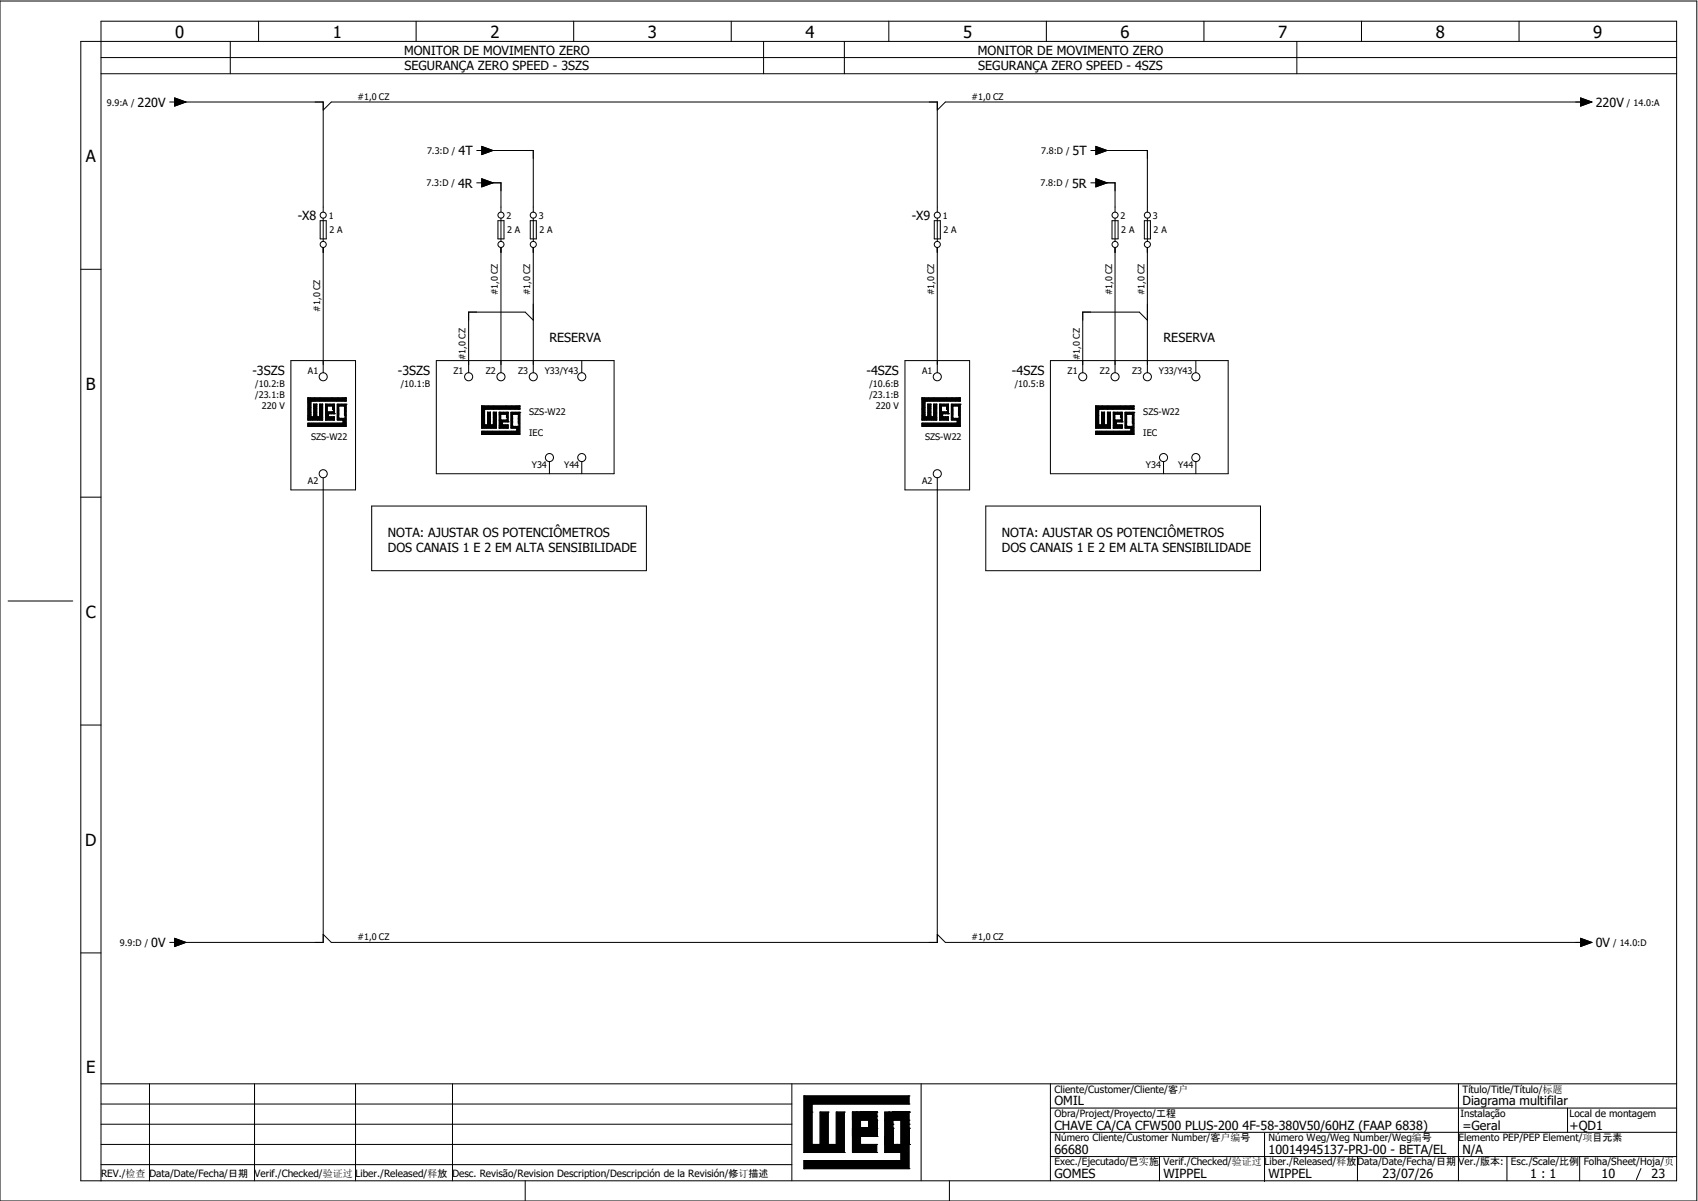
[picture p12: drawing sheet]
<svg xmlns="http://www.w3.org/2000/svg" width="297mm" height="210mm" viewBox="0 0 297 210" stroke-linecap="round" stroke-linejoin="round" font-family="sans-serif">
<defs><g id="words">
<g font-size="2.9">
<text x="30.7" y="6.6">0</text>
<text x="58.2" y="6.6">1</text>
<text x="85.8" y="6.6">2</text>
<text x="113.4" y="6.6">3</text>
<text x="141" y="6.6">4</text>
<text x="168.5" y="6.6">5</text>
<text x="196.1" y="6.6">6</text>
<text x="223.7" y="6.6">7</text>
<text x="251.3" y="6.6">8</text>
<text x="278.9" y="6.6">9</text>
<text x="15" y="28.3">A</text>
<text x="15.1" y="68.2">B</text>
<text x="15" y="108.1">C</text>
<text x="14.9" y="148">D</text>
<text x="15.1" y="187.9">E</text>
</g>
<g font-size="2.2">
<text x="70.7" y="9.6">MONITOR DE MOVIMENTO ZERO</text>
<text x="171.1" y="9.6">MONITOR DE MOVIMENTO ZERO</text>
<text x="70.8" y="12.3">SEGURANÇA ZERO SPEED - 3SZS</text>
<text x="171.2" y="12.3">SEGURANÇA ZERO SPEED - 4SZS</text>
<text x="24.1" y="18.7">220V</text>
<text x="279.3" y="18.7">220V</text>
<text x="80.2" y="27.2">4T</text>
<text x="187.7" y="27.2">5T</text>
<text x="80.2" y="32.9">4R</text>
<text x="187.6" y="32.9">5R</text>
<text x="52.1" y="38.5">-X8</text>
<text x="159.6" y="38.5">-X9</text>
<text x="96.2" y="59.8">RESERVA</text>
<text x="203.6" y="59.8">RESERVA</text>
<text x="44.2" y="65.7">-3SZS</text>
<text x="69.6" y="65.7">-3SZS</text>
<text x="151.7" y="65.7">-4SZS</text>
<text x="177.1" y="65.7">-4SZS</text>
<text x="67.9" y="93.9">NOTA: AJUSTAR OS POTENCIÔMETROS</text>
<text x="175.4" y="93.9">NOTA: AJUSTAR OS POTENCIÔMETROS</text>
<text x="67.9" y="96.6">DOS CANAIS 1 E 2 EM ALTA SENSIBILIDADE</text>
<text x="175.4" y="96.6">DOS CANAIS 1 E 2 EM ALTA SENSIBILIDADE</text>
<text x="26.5" y="165.8">0V</text>
<text x="279.3" y="165.8">0V</text>
<text x="184.5" y="193.5">OMIL</text>
<text x="184.5" y="197.7">CHAVE CA/CA CFW500 PLUS-200 4F-58-380V50/60HZ (FAAP 6838)</text>
<text x="256" y="193.5">Diagrama multifilar</text>
<text x="256" y="197.7">=Geral</text>
<text x="274.7" y="197.7">+QD1</text>
<text x="184.5" y="201.9">66680</text>
<text x="222" y="201.9">10014945137-PRJ-00 - BETA/EL</text>
<text x="256" y="201.9">N/A</text>
<text x="184.5" y="206.2">GOMES</text>
<text x="203.6" y="206.2">WIPPEL</text>
<text x="222" y="206.2">WIPPEL</text>
<text x="242" y="206.2">23/07/26</text>
<text x="267.8" y="206.2">1 : 1</text>
<text x="280.3" y="206.2">10</text>
<text x="289.1" y="206.2">23</text>
</g>
<g font-size="1.8">
<text x="184.5" y="191.2">Cliente/Customer/Cliente/客户</text>
<text x="256" y="191.2">Título/Title/Título/标题</text>
<text x="184.5" y="195.5">Obra/Project/Proyecto/工程</text>
<text x="255.6" y="195.5">Instalação</text>
<text x="274.7" y="195.5">Local de montagem</text>
<text x="184.5" y="204">Exec./Ejecutado/已实施</text>
<text x="184.5" y="199.7">Número Cliente/Customer Number/客户编号</text>
<text x="203.6" y="204">Verif./Checked/验证过</text>
<text x="221.3" y="204">Liber./Released/释放</text>
<text x="222" y="199.7">Número Weg/Weg Number/Weg编号</text>
<text x="237.6" y="204">Data/Date/Fecha/日期</text>
<text x="255.3" y="204">Ver./版本:</text>
<text x="255.3" y="199.7">Elemento PEP/PEP Element/项目元素</text>
<text x="264.4" y="204">Esc./Scale/比例</text>
<text x="277.2" y="204">Folha/Sheet/Hoja/页</text>
<text x="17.7" y="205.9">REV./检查</text>
<text x="26.2" y="205.9">Data/Date/Fecha/日期</text>
<text x="44.5" y="205.9">Verif./Checked/验证过</text>
<text x="62.2" y="205.9">Liber./Released/释放</text>
<text x="79.2" y="205.9">Desc. Revisão/Revision Description/Descripción de la Revisión/修订描述</text>
</g>
<g font-size="1.6">
<text x="62.6" y="17.5">#1,0 CZ</text>
<text x="170.1" y="17.5">#1,0 CZ</text>
<text x="18.7" y="18.5">9.9:A /</text>
<text x="284.7" y="18.5">/ 14.0:A</text>
<text x="74.7" y="27">7.3:D /</text>
<text x="182.2" y="27">7.8:D /</text>
<text x="74.7" y="32.6">7.3:D /</text>
<text x="182.1" y="32.6">7.8:D /</text>
<text x="57.5" y="38.3">1</text>
<text x="57.7" y="40.7">2 A</text>
<text x="88.7" y="38.3">2</text>
<text x="88.8" y="40.7">2 A</text>
<text x="94.3" y="38.3">3</text>
<text x="94.4" y="40.7">2 A</text>
<text x="165" y="38.3">1</text>
<text x="165.1" y="40.7">2 A</text>
<text x="196.1" y="38.3">2</text>
<text x="196.2" y="40.7">2 A</text>
<text x="201.8" y="38.3">3</text>
<text x="201.9" y="40.7">2 A</text>
<text x="87.1" y="51.7" transform="rotate(-90 87.1 51.7)">#1,0 CZ</text>
<text x="92.8" y="51.7" transform="rotate(-90 92.8 51.7)">#1,0 CZ</text>
<text x="163.5" y="51.7" transform="rotate(-90 163.5 51.7)">#1,0 CZ</text>
<text x="194.6" y="51.7" transform="rotate(-90 194.6 51.7)">#1,0 CZ</text>
<text x="200.3" y="51.7" transform="rotate(-90 200.3 51.7)">#1,0 CZ</text>
<text x="56" y="54.5" transform="rotate(-90 56 54.5)">#1,0 CZ</text>
<text x="53.9" y="65.4">A1</text>
<text x="79.4" y="65.4">Z1</text>
<text x="81.5" y="63" transform="rotate(-90 81.5 63)">#1,0 CZ</text>
<text x="85" y="65.4">Z2</text>
<text x="90.7" y="65.4">Z3</text>
<text x="95.3" y="65.4">Y33/Y43</text>
<text x="161.4" y="65.4">A1</text>
<text x="186.9" y="65.4">Z1</text>
<text x="189" y="63" transform="rotate(-90 189 63)">#1,0 CZ</text>
<text x="192.5" y="65.4">Z2</text>
<text x="198.2" y="65.4">Z3</text>
<text x="202.8" y="65.4">Y33/Y43</text>
<text x="44.7" y="67.7">/10.2:B</text>
<text x="44.7" y="69.6">/23.1:B</text>
<text x="45.8" y="71.5">220 V</text>
<text x="70.1" y="67.7">/10.1:B</text>
<text x="152.2" y="67.7">/10.6:B</text>
<text x="152.2" y="69.6">/23.1:B</text>
<text x="153.3" y="71.5">220 V</text>
<text x="177.6" y="67.7">/10.5:B</text>
<text x="54.4" y="76.9">SZS-W22</text>
<text x="92.6" y="72.7">SZS-W22</text>
<text x="92.6" y="76.2">IEC</text>
<text x="161.9" y="76.9">SZS-W22</text>
<text x="200.1" y="72.7">SZS-W22</text>
<text x="200.1" y="76.2">IEC</text>
<text x="93.1" y="81.9">Y34</text>
<text x="98.7" y="81.9">Y44</text>
<text x="200.6" y="81.9">Y34</text>
<text x="206.2" y="81.9">Y44</text>
<text x="53.9" y="84.7">A2</text>
<text x="161.4" y="84.7">A2</text>
<text x="21" y="165.6">9.9:D /</text>
<text x="62.6" y="164.6">#1,0 CZ</text>
<text x="170.1" y="164.6">#1,0 CZ</text>
<text x="282.3" y="165.6">/ 14.0:D</text>
</g>
</g></defs>
<g fill="none" stroke="#000" stroke-width=".18">
<path d="M0 .2h297v210h-297zM17.7 10.1h275.7M17.7 12.9h275.7M29.7 17.9h.9M30.6 17.1l1.9 .8-1.9 .7zM31.1 17.9h25.5v19.2M40.3 7.2v5.7M45.3 3.7v3.5M56.6 19.3l1.4-1.4h106v19.2M72.8 3.7v3.5M100.4 3.7v3.5M128 3.7v3.5"/>
<path d="M133.6 7.2v5.7M147.8 7.2v5.7M155.6 3.7v3.5M183.1 3.7v3.5M210.7 3.7v3.5M227 7.2v5.7M238.3 3.7v3.5M265.9 3.7v3.5M276.6 17.1l2 .8-2 .7zM277.2 17.9h-111.7l-1.5 1.4M293.4 7.2h-279.3v199.4h279.3v-202.9h-275.7v202.9M56 38.6h1.1v3.2h-1.1z"/>
<path d="M56.6 38.2v4M83.4 32h.9M83.4 26.3h.9M84.3 25.6l2 .7-2 .7zM84.3 31.3l2 .7-2 .7zM84.8 32h2.9v5.1M84.8 26.3h8.5v10.8M87.1 38.6h1.1v3.2h-1.1zM87.7 38.2v4M92.8 38.6h1.1v3.2h-1.1zM93.3 38.2v4M163.5 38.6h1.1v3.2h-1.1z"/>
<path d="M164 38.2v4M190.9 32h.9M190.9 26.3h.9M191.8 25.6l1.9 .7-1.9 .7zM191.8 31.3l1.9 .7-1.9 .7zM192.3 32h2.9v5.1M192.3 26.3h8.5v10.8M194.6 38.6h1.1v3.2h-1.1zM195.2 38.2v4M200.3 38.6h1v3.2h-1zM200.8 38.2v4M14.1 47.1h3.6"/>
<path d="M56.6 43.3v21.9M87.7 43.3v21.9M93.3 43.3v21.9M93.3 56l-1.4-1.4h-9.9v10.6M164 43.3v21.9M195.2 43.3v21.9M200.8 56l-1.4-1.4h-9.9v10.6M200.8 43.3v21.9M50.9 63.1h11.3v22.6h-11.3zM53.9 74.1h6.2v-.6h-1.1v-2.8h1.6v3.9h-6.7zM54.4 70.2h.1M54.4 70.2v2.8h.5v-2.2"/>
<path d="M54.4 70.2h6.2M54.9 70.7v.1M57 70.7h1.5v1.7h-1v.6h1v.5h-1.5zM58.5 72.4h.1M60.6 69.6h-6.7v3.9h2.6v-2.8h-.6v2.3h-.5v-2.3h-.5M60.6 69.6h.1M60.6 70.7h.1M60.6 69.6v.6M60.6 70.2h.1M76.4 63.1h31.1v19.8h-31.1zM84.3 75.5h6.2v-.6h-1.1v-2.7h1.6v3.8h-6.7zM84.8 71.6h.1"/>
<path d="M84.8 71.6v2.8h.5v-2.2M84.8 71.6h6.2M85.3 72.2h.1M85.3 72.2h.5M85.8 72.2h.1M87.4 72.2h1.5v1.6h-1v.6h1v.5h-1.5zM88.9 73.8h.1M91 71h-6.7v3.9h2.6v-2.7h-.6v2.2h-.5v-2.2M91 71v.1M91 72.2h.1M91 71.1v.5M91 71.6h.1"/>
<path d="M101.8 63.1v2.1M158.4 63.1h11.3v22.6h-11.3zM161.4 74.1h6.1v-.6h-1v-2.8h1.5v3.9h-6.6zM161.9 70.2h.1M161.9 70.2h6.1M161.9 70.2v2.8M161.9 73h.1M162.4 70.7h.5v2.3h.5M162.4 70.7v.1M162.4 70.8v2.2h-.5M163.4 73h.1M164.4 70.7h1.6v1.7h-1v.6h1v.5h-1.6z"/>
<path d="M166 72.4h.1M168 69.6h-6.6v3.9h2.5v-2.8h-.5v2.3M168 69.6h.1M168 70.7h.1M168 69.6v.6M168 70.2h.1M183.8 63.1h31.1v19.8h-31.1zM191.8 75.5h6.1v-.6h-1v-2.7h1.6v3.8h-6.7zM192.3 71.6h.1M192.3 71.6h6.1M192.3 71.6v2.8M192.3 74.4h.1"/>
<path d="M192.8 72.2h.1M192.8 72.2v2.2h-.5M192.8 72.2h.5M193.3 72.2v2.2h.5M193.3 72.2h.1M193.8 74.4h.1M194.9 72.2h1.5v1.6h-1v.6h1v.5h-1.5zM196.4 73.8h.1M198.5 72.2h.1M198.5 71.6l-.1-.6h-6.6v3.9h2.5v-2.7h-.5v2.2M198.5 71.6h-.1M209.3 63.1v2.1"/>
<path d="M14.1 87h3.6M56.6 83.6v81.3h-25.5M65.1 88.6h48v11.3h-48zM96.2 80.8v2.1M101.8 80.8v2.1M164 83.6v81.3h-106l-1.4-1.4M172.5 88.6h48.1v11.3h-48.1zM203.6 80.8v2.1M209.3 80.8v2.1M1.4 105.2h11.3M14.1 126.9h3.6M14.1 166.8h3.6"/>
<path d="M29.7 164.9h.9M30.6 164.2l1.9 .7-1.9 .7zM164 163.5l1.5 1.4h111.7M276.6 164.2l2 .7-2 .7zM17.7 193.2h120.9M17.7 196.7h120.9M17.7 189.7h275.7M26.2 189.7v16.9M44.5 189.7v16.9M62.2 189.7v16.9M79.2 189.7v16.9M138.6 189.7v16.9"/>
<path d="M140.7 191.8h.1M140.7 191.8v9.9M140.7 191.8h18.4M142.1 193.2h.1M142.1 194.6h.1M142.1 193.2h17M142.1 193.2v7.1M143.5 194.6h.1M143.5 194.6v5.7M143.5 194.6h1.4M144.9 194.6h.1M144.9 194.6v5.7"/>
<path d="M146.4 194.6h.1M146.4 194.6h1.4M146.4 194.6v5.7M147.8 194.6h.1M147.8 194.6v7.1M149.2 198.9h.1M149.2 196h.1M149.2 194.6h4.2M149.2 198.9h4.2M149.2 194.6l.7 4.3M149.2 194.6v7.1M149.2 197.4h4.2"/>
<path d="M149.2 196h4.2M149.9 197.4h.1M149.9 194.6h.1M150.6 198.9h.1M150.6 197.4h.1M150.6 194.6h.1M150.6 194.6v5.7M152 198.9h.1M152 194.6h.1M152 194.6v4.3M153.4 198.9h.1M153.4 197.4h.1"/>
<path d="M153.4 196h.1M153.4 194.6h.1M153.4 195.3h.1M153.4 194.6v4.3M154.8 198.9h.1M154.8 196h.1M154.8 196h4.3M155.6 194.6h.1M156.3 194.6h.1M156.3 197.4h.1M156.3 196.7h.1M156.3 196v4.3"/>
<path d="M157.7 196h.1M157.7 196v4.3M159.1 191.8h.1M159.1 193.2h.1M159.1 196h.1M159.1 194.6h.1M159.1 197.4h.1M159.1 196.7h.1M159.1 194.6h-4.3v7.1M159.1 191.8v1.4M159.1 194.6v9.9M161.2 189.7v16.9"/>
<path d="M183.8 189.7v16.9M183.8 193.9h109.6M183.8 198.2h109.6M221.3 198.3v8.5M255.3 189.7v16.9M274.3 193.9v4.3M17.7 200.3h120.9M17.7 203.8h120.9M91.9 206.6v3.6M140.7 203.1h.1M140.7 204.5h.1M140.7 201.7h.1"/>
<path d="M140.7 201.7h7.1M140.7 203.1h17M140.7 203.1v1.4M140.7 204.5h18.4M142.1 200.3h.1M142.1 200.3h1.4M143.5 200.3h.1M144.9 200.3h.1M144.9 200.3h1.5M146.4 200.3h.1M147.8 201.7h.1M149.2 201.7h.1"/>
<path d="M149.2 201.7h4.2M150.6 200.3h.1M150.6 200.3h2.8M153.4 201.7h.1M153.4 200.3h.1M153.4 200.3v1.4M154.8 201.7h.1M154.8 200.3h.1M154.8 200.3h4.3M154.8 201.7h2.9M156.3 200.3h.1M157 200.3h.1"/>
<path d="M157.7 201.7h.1M157.7 203.1h.1M157.7 200.3h.1M157.7 201.7v1.4M159.1 204.5h.1M159.1 200.3h.1M166.2 206.6v3.6M183.8 202.4h109.6M202.9 202.4v4.2M237.6 202.4v4.2M263.7 202.4v4.2M276.5 202.4v4.2"/>
<path d="M287.2 204.5l-.8 1.9"/>
<circle cx="56.6" cy="37.7" r=".53"/>
<circle cx="87.7" cy="37.7" r=".53"/>
<circle cx="93.3" cy="37.7" r=".53"/>
<circle cx="164" cy="37.7" r=".53"/>
<circle cx="195.2" cy="37.7" r=".53"/>
<circle cx="200.8" cy="37.7" r=".53"/>
<circle cx="56.6" cy="42.8" r=".53"/>
<circle cx="87.7" cy="42.8" r=".53"/>
<circle cx="93.3" cy="42.8" r=".53"/>
<circle cx="164" cy="42.8" r=".53"/>
<circle cx="195.2" cy="42.8" r=".53"/>
<circle cx="200.8" cy="42.8" r=".53"/>
<circle cx="56.6" cy="65.9" r=".71"/>
<circle cx="82" cy="65.9" r=".71"/>
<circle cx="87.7" cy="65.9" r=".71"/>
<circle cx="93.3" cy="65.9" r=".71"/>
<circle cx="101.8" cy="65.9" r=".71"/>
<circle cx="164" cy="65.9" r=".71"/>
<circle cx="189.5" cy="65.9" r=".71"/>
<circle cx="195.2" cy="65.9" r=".71"/>
<circle cx="200.8" cy="65.9" r=".71"/>
<circle cx="209.3" cy="65.9" r=".71"/>
<circle cx="56.6" cy="82.9" r=".71"/>
<circle cx="96.2" cy="80.1" r=".71"/>
<circle cx="101.8" cy="80.1" r=".71"/>
<circle cx="164" cy="82.9" r=".71"/>
<circle cx="203.6" cy="80.1" r=".71"/>
<circle cx="209.3" cy="80.1" r=".71"/>
</g>
<g fill="#000" stroke="#000" stroke-width=".18">
<path d="M30.6 17.1l1.9 .8-1.9 .7zM276.6 17.1l2 .8-2 .7zM84.3 31.3l2 .7-2 .7zM84.3 25.6l2 .7-2 .7zM191.8 31.3l1.9 .7-1.9 .7zM191.8 25.6l1.9 .7-1.9 .7zM53.9 69.6h6.7v.6h-6.2v2.8h.5v-2.3h.5v2.3h.5v-2.3h.6v2.8h-2.6zM57 70.7h1.5v1.7h-1v.6h1v.5h-1.5zM53.9 74.1h6.2v-.6h-1.1v-2.8h1.6v3.9h-6.7zM84.3 71h6.7v.6h-6.2v2.8h.5v-2.2h.5v2.2h.5v-2.2h.6v2.7h-2.6zM87.4 72.2h1.5v1.6h-1v.6h1v.5h-1.5zM84.3 75.5h6.2v-.6h-1.1v-2.7h1.6v3.8h-6.7z"/>
<path d="M161.4 69.6h6.6v.6h-6.1v2.8h.5v-2.3h.5v2.3h.5v-2.3h.5v2.8h-2.5zM164.4 70.7h1.6v1.7h-1v.6h1v.5h-1.6zM161.4 74.1h6.1v-.6h-1v-2.8h1.5v3.9h-6.6zM191.8 71h6.6l.1 .6h-6.2v2.8h.5v-2.2h.5v2.2h.5v-2.2h.5v2.7h-2.5zM194.9 72.2h1.5v1.6h-1v.6h1v.5h-1.5zM191.8 75.5h6.1v-.6h-1v-2.7h1.6v3.8h-6.7zM30.6 164.2l1.9 .7-1.9 .7zM276.6 164.2l2 .7-2 .7zM140.7 191.8h18.4v1.4h-17v7.1h1.4v-5.7h1.4v5.7h1.5v-5.7h1.4v7.1h-7.1zM149.2 197.4h4.2h-2.8h2.8h-2.8h2.8h-2.8h2.8h-2.8h2.8v1.5h-4.2zM149.2 194.6h4.2h-2.8h2.8h-2.8h2.8h-2.8h2.8h-2.8h2.8v1.4h-4.2zM152 194.6h1.4v4.3v-2.9v2.9v-2.9v2.9v-2.9v2.9v-2.9v2.9h-1.4z"/>
<path d="M140.7 203.1h17v-1.4h-2.9v-2.8v1.4v-1.4v1.4h4.3v4.2h-18.4zM154.8 194.6h4.3h-2.8h2.8h-2.8h2.8h-2.8h2.8h-2.8h2.8v1.4h-4.3zM154.8 196h1.5v4.3v-2.9v2.9v-2.9v2.9v-2.9v2.9v-2.9v2.9h-1.5zM157.7 196h1.4v4.3v-2.9v2.9v-2.9v2.9v-2.9v2.9v-2.9v2.9h-1.4zM149.2 194.6l.7 4.3-.7-4.3h1.4v4.3h2.8h-2.8v1.4h2.8v1.4h-4.2z"/>
</g>
<g fill="#fff" stroke="#fff" stroke-width=".18">
<path d="M89.9 72.7h.6v1.7h-.6z"/>
<path d="M87.9 72.7h.5v.6h-.5z"/>
<path d="M197.4 72.7h.5v1.7h-.5z"/>
<path d="M195.4 72.7h.5v.6h-.5z"/>
<path d="M59.5 71.3h.6v1.7h-.6z"/>
<path d="M57.5 71.3h.5v.5h-.5z"/>
<path d="M167 71.3h.5v1.7h-.5z"/>
<path d="M165 71.3h.5v.5h-.5z"/>
</g>
<g fill="none" stroke="#fff" stroke-width=".18">
<path d="M57.5 71.3h.5v.5h-.5zM58 71.8h.1M59.5 71.3h.6v1.7h-.6zM60.1 73h.1M87.9 72.7h.5v.6h-.5zM88.4 73.3h.1M89.9 72.7h.6v1.7h-.6zM90.5 74.4h.1M165 71.3h.5v.5h-.5zM165.5 71.8h.1M167 71.3h.5v1.7h-.5zM167.5 73h.1"/>
<path d="M195.4 72.7h.5v.6h-.5zM195.9 73.3h.1M197.4 72.7h.5v1.7h-.5zM197.9 74.4h.1"/>
</g>
<use href="#words"/>
</svg>
